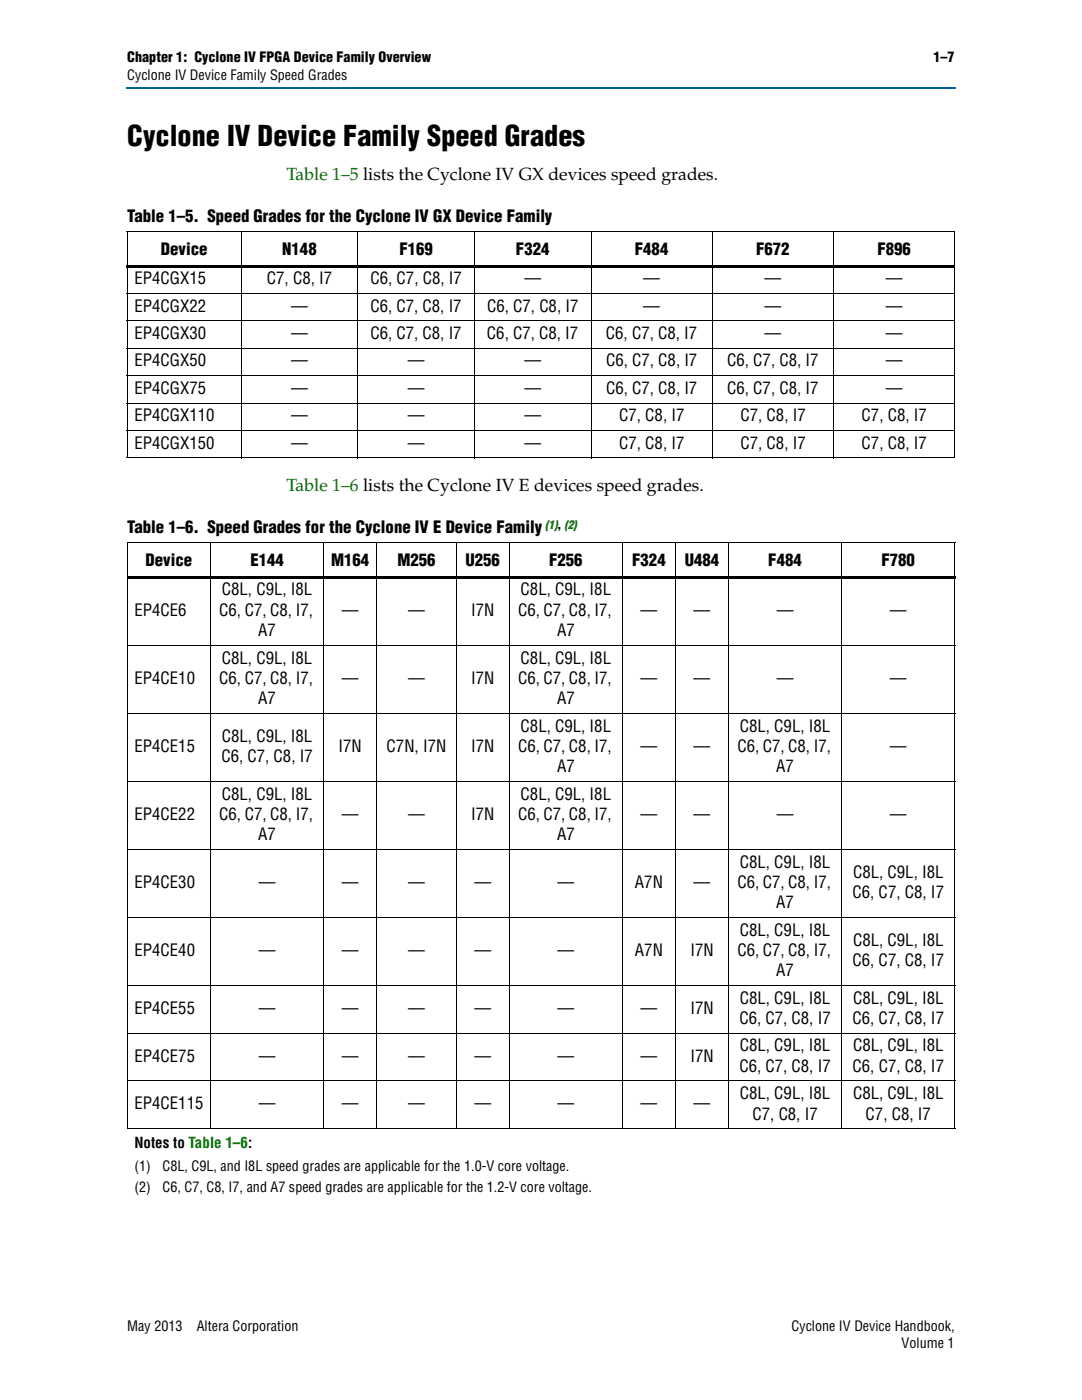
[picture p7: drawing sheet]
<svg xmlns="http://www.w3.org/2000/svg" width="216mm" height="279mm" viewBox="0 0 216 279" stroke-linecap="round" stroke-linejoin="round" font-family="sans-serif">
<defs><g id="words">
<text font-size="5.6" x="25.4" y="29.2">Cyclone IV Device Family Speed Grades</text>
<g font-size="3.5" fill="#007e00">
<text x="57.1" y="35.9">Table 1–5 lists the Cyclone IV GX devices speed grades.</text>
<text x="57.1" y="98">Table 1–6 lists the Cyclone IV E devices speed grades.</text>
</g>
<g font-size="3.3">
<text x="25.4" y="44.4">Table 1–5. Speed Grades for the Cyclone IV GX Device Family</text>
<text x="32.1" y="50.9">Device</text>
<text x="56.3" y="50.9">N148</text>
<text x="79.7" y="50.9">F169</text>
<text x="103" y="50.9">F324</text>
<text x="126.7" y="50.9">F484</text>
<text x="150.9" y="50.9">F672</text>
<text x="175.1" y="50.9">F896</text>
<text x="26.8" y="56.7">EP4CGX15</text>
<text x="53.3" y="56.7">C7, C8, I7</text>
<text x="73.9" y="56.7">C6, C7, C8, I7</text>
<text x="104.6" y="56.7">—</text>
<text x="128.4" y="56.7">—</text>
<text x="152.6" y="56.7">—</text>
<text x="176.7" y="56.7">—</text>
<text x="26.8" y="62.2">EP4CGX22</text>
<text x="58.1" y="62.2">—</text>
<text x="73.9" y="62.2">C6, C7, C8, I7</text>
<text x="97.2" y="62.2">C6, C7, C8, I7</text>
<text x="128.4" y="62.2">—</text>
<text x="152.5" y="62.2">—</text>
<text x="176.7" y="62.2">—</text>
<text x="26.8" y="67.7">EP4CGX30</text>
<text x="58.1" y="67.7">—</text>
<text x="73.9" y="67.7">C6, C7, C8, I7</text>
<text x="97.2" y="67.7">C6, C7, C8, I7</text>
<text x="120.9" y="67.7">C6, C7, C8, I7</text>
<text x="152.5" y="67.7">—</text>
<text x="176.7" y="67.7">—</text>
<text x="26.8" y="73.1">EP4CGX50</text>
<text x="58.1" y="73.1">—</text>
<text x="81.4" y="73.1">—</text>
<text x="104.6" y="73.1">—</text>
<text x="120.9" y="73.1">C6, C7, C8, I7</text>
<text x="145.1" y="73.1">C6, C7, C8, I7</text>
<text x="176.7" y="73.1">—</text>
<text x="26.8" y="78.6">EP4CGX75</text>
<text x="58.1" y="78.6">—</text>
<text x="81.4" y="78.6">—</text>
<text x="104.6" y="78.6">—</text>
<text x="120.9" y="78.6">C6, C7, C8, I7</text>
<text x="145.1" y="78.6">C6, C7, C8, I7</text>
<text x="176.7" y="78.6">—</text>
<text x="26.8" y="84.1">EP4CGX110</text>
<text x="26.8" y="89.5">EP4CGX150</text>
<text x="58.1" y="84.1">—</text>
<text x="58.1" y="89.5">—</text>
<text x="81.4" y="84.1">—</text>
<text x="81.4" y="89.5">—</text>
<text x="104.6" y="84.1">—</text>
<text x="104.6" y="89.5">—</text>
<text x="123.5" y="84.1">C7, C8, I7</text>
<text x="123.5" y="89.5">C7, C8, I7</text>
<text x="147.7" y="84.1">C7, C8, I7</text>
<text x="147.7" y="89.5">C7, C8, I7</text>
<text x="171.9" y="84.1">C7, C8, I7</text>
<text x="171.9" y="89.5">C7, C8, I7</text>
<text x="25.4" y="106.5">Table 1–6. Speed Grades for the Cyclone IV E Device Family</text>
<text x="29" y="113">Device</text>
<text x="50" y="113">E144</text>
<text x="66.1" y="113">M164</text>
<text x="79.3" y="113">M256</text>
<text x="92.9" y="113">U256</text>
<text x="109.6" y="113">F256</text>
<text x="126.1" y="113">F324</text>
<text x="136.6" y="113">U484</text>
<text x="153.3" y="113">F484</text>
<text x="175.9" y="113">F780</text>
<text x="44.3" y="118.8">C8L, C9L, I8L</text>
<text x="103.9" y="118.8">C8L, C9L, I8L</text>
<text x="26.8" y="122.9">EP4CE6</text>
<text x="43.8" y="122.9">C6, C7, C8, I7,</text>
<text x="68.2" y="122.9">—</text>
<text x="81.4" y="122.9">—</text>
<text x="94" y="122.9">I7N</text>
<text x="103.4" y="122.9">C6, C7, C8, I7,</text>
<text x="127.8" y="122.9">—</text>
<text x="138.4" y="122.9">—</text>
<text x="155" y="122.9">—</text>
<text x="177.6" y="122.9">—</text>
<text x="51.5" y="126.9">A7</text>
<text x="111.1" y="126.9">A7</text>
<text x="26.8" y="136.5">EP4CE10</text>
<text x="43.8" y="136.5">C6, C7, C8, I7,</text>
<text x="44.3" y="132.4">C8L, C9L, I8L</text>
<text x="68.2" y="136.5">—</text>
<text x="81.4" y="136.5">—</text>
<text x="94" y="136.5">I7N</text>
<text x="103.4" y="136.5">C6, C7, C8, I7,</text>
<text x="103.9" y="132.4">C8L, C9L, I8L</text>
<text x="127.8" y="136.5">—</text>
<text x="138.4" y="136.5">—</text>
<text x="155" y="136.5">—</text>
<text x="177.6" y="136.5">—</text>
<text x="51.5" y="140.5">A7</text>
<text x="111.1" y="140.5">A7</text>
<text x="44.3" y="148">C8L, C9L, I8L</text>
<text x="103.9" y="146">C8L, C9L, I8L</text>
<text x="147.6" y="146">C8L, C9L, I8L</text>
<text x="26.8" y="150.1">EP4CE15</text>
<text x="44.2" y="152.1">C6, C7, C8, I7</text>
<text x="67.5" y="150.1">I7N</text>
<text x="77.2" y="150.1">C7N, I7N</text>
<text x="94" y="150.1">I7N</text>
<text x="103.4" y="150.1">C6, C7, C8, I7,</text>
<text x="111.1" y="154.1">A7</text>
<text x="127.8" y="150.1">—</text>
<text x="138.4" y="150.1">—</text>
<text x="147.1" y="150.1">C6, C7, C8, I7,</text>
<text x="154.9" y="154.1">A7</text>
<text x="177.6" y="150.1">—</text>
<text x="44.3" y="159.6">C8L, C9L, I8L</text>
<text x="103.9" y="159.6">C8L, C9L, I8L</text>
<text x="26.8" y="163.6">EP4CE22</text>
<text x="43.8" y="163.6">C6, C7, C8, I7,</text>
<text x="51.5" y="167.7">A7</text>
<text x="68.2" y="163.6">—</text>
<text x="81.4" y="163.6">—</text>
<text x="94" y="163.6">I7N</text>
<text x="103.4" y="163.6">C6, C7, C8, I7,</text>
<text x="111.1" y="167.7">A7</text>
<text x="127.8" y="163.6">—</text>
<text x="138.4" y="163.6">—</text>
<text x="155" y="163.6">—</text>
<text x="177.6" y="163.6">—</text>
<text x="147.6" y="173.2">C8L, C9L, I8L</text>
<text x="26.8" y="177.2">EP4CE30</text>
<text x="51.6" y="177.2">—</text>
<text x="68.2" y="177.2">—</text>
<text x="81.4" y="177.2">—</text>
<text x="94.7" y="177.2">—</text>
<text x="111.2" y="177.2">—</text>
<text x="126.7" y="177.2">A7N</text>
<text x="138.4" y="177.2">—</text>
<text x="147.1" y="177.2">C6, C7, C8, I7,</text>
<text x="170.1" y="179.2">C6, C7, C8, I7</text>
<text x="170.2" y="175.2">C8L, C9L, I8L</text>
<text x="154.9" y="181.3">A7</text>
<text x="26.8" y="190.8">EP4CE40</text>
<text x="51.6" y="190.8">—</text>
<text x="68.2" y="190.8">—</text>
<text x="81.4" y="190.8">—</text>
<text x="94.7" y="190.8">—</text>
<text x="111.2" y="190.8">—</text>
<text x="126.7" y="190.8">A7N</text>
<text x="137.8" y="190.8">I7N</text>
<text x="147.1" y="190.8">C6, C7, C8, I7,</text>
<text x="147.6" y="186.7">C8L, C9L, I8L</text>
<text x="170.2" y="188.8">C8L, C9L, I8L</text>
<text x="154.9" y="194.9">A7</text>
<text x="170.1" y="192.8">C6, C7, C8, I7</text>
<text x="26.8" y="202.4">EP4CE55</text>
<text x="51.6" y="202.4">—</text>
<text x="68.2" y="202.4">—</text>
<text x="81.4" y="202.4">—</text>
<text x="94.7" y="202.4">—</text>
<text x="111.2" y="202.4">—</text>
<text x="127.8" y="202.4">—</text>
<text x="137.8" y="202.4">I7N</text>
<text x="147.6" y="200.3">C8L, C9L, I8L</text>
<text x="170.2" y="200.3">C8L, C9L, I8L</text>
<text x="147.5" y="204.4">C6, C7, C8, I7</text>
<text x="147.6" y="209.8">C8L, C9L, I8L</text>
<text x="170.1" y="204.4">C6, C7, C8, I7</text>
<text x="170.2" y="209.8">C8L, C9L, I8L</text>
<text x="26.8" y="211.9">EP4CE75</text>
<text x="51.6" y="211.9">—</text>
<text x="68.2" y="211.9">—</text>
<text x="81.4" y="211.9">—</text>
<text x="94.7" y="211.9">—</text>
<text x="111.2" y="211.9">—</text>
<text x="127.8" y="211.9">—</text>
<text x="137.8" y="211.9">I7N</text>
<text x="147.5" y="213.9">C6, C7, C8, I7</text>
<text x="170.1" y="213.9">C6, C7, C8, I7</text>
<text x="26.8" y="221.4">EP4CE115</text>
<text x="51.6" y="221.4">—</text>
<text x="68.2" y="221.4">—</text>
<text x="81.4" y="221.4">—</text>
<text x="94.7" y="221.4">—</text>
<text x="111.2" y="221.4">—</text>
<text x="127.8" y="221.4">—</text>
<text x="138.4" y="221.4">—</text>
<text x="147.6" y="219.4">C8L, C9L, I8L</text>
<text x="170.2" y="219.4">C8L, C9L, I8L</text>
<text x="150.2" y="223.4">C7, C8, I7</text>
<text x="172.7" y="223.4">C7, C8, I7</text>
</g>
<text font-size="3" x="26.8" y="229">Notes to Table 1–6:</text>
<g font-size="2.8">
<text x="25.4" y="16">Cyclone IV Device Family Speed Grades</text>
<text x="25.4" y="12.5">Chapter 1: Cyclone IV FPGA Device Family Overview</text>
<text x="186.3" y="12.5">1–7</text>
<text x="26.8" y="233.7">(1)</text>
<text x="32.4" y="233.7">C8L, C9L, and I8L speed grades are applicable for the 1.0-V core voltage.</text>
<text x="26.8" y="237.9">(2)</text>
<text x="32.4" y="237.9">C6, C7, C8, I7, and A7 speed grades are applicable for the 1.2-V core voltage.</text>
<text x="25.4" y="265.5">May 2013</text>
<text x="39.3" y="265.5">Altera Corporation</text>
<text x="157.9" y="265.5">Cyclone IV Device Handbook,</text>
<text x="179.9" y="269.1">Volume 1</text>
</g>
<text font-size="2.3" fill="#007e00" x="108.8" y="105.5">(1), (2)</text>
</g></defs>
<path d="M25.2 17.5h.2v.3h-.2z" fill="#00659a"/>
<path d="M25.4 17.6h165.3" fill="none" stroke="#00659a" stroke-width=".36"/>
<g fill="none" stroke="#000" stroke-width=".2">
<path d="M25.3 46.2h165.3M25.3 58.6h165.3M25.4 46.3v45M48.1 46.1v45.4M71.4 46.1v45.4M94.7 46.1v45.4M117.9 46.1v45.4M142.1 46.1v45.4M166.3 46.1v45.4M190.5 46.3v45M25.3 64h165.3M25.3 69.5h165.3"/>
<path d="M25.3 75h165.3M25.3 80.4h165.3M25.3 85.9h165.3M25.3 91.4h165.3M25.3 108.3h165.3M25.4 108.4v116.8M42 108.2v117.1M64.6 108.2v117.1M75.2 108.2v117.1M91 108.2v117.1M101.6 108.2v117.1M124.2 108.2v117.1"/>
<path d="M134.8 108.2v117.1M145.4 108.2v117.1M168 108.2v117.1M190.5 108.4v116.8M25.3 128.8h165.3M25.3 142.3h165.3M25.3 155.9h165.3M25.3 169.5h165.3M25.3 183.1h165.3M25.3 196.7h165.3M25.3 206.2h165.3M25.3 215.7h165.3"/>
<path d="M25.3 225.3h165.3"/>
</g>
<path d="M25.3 52.8h165.3v.6h-165.3zM25.3 114.9h165.3v.6h-165.3z" fill="#000"/>
<use href="#words"/>
</svg>
